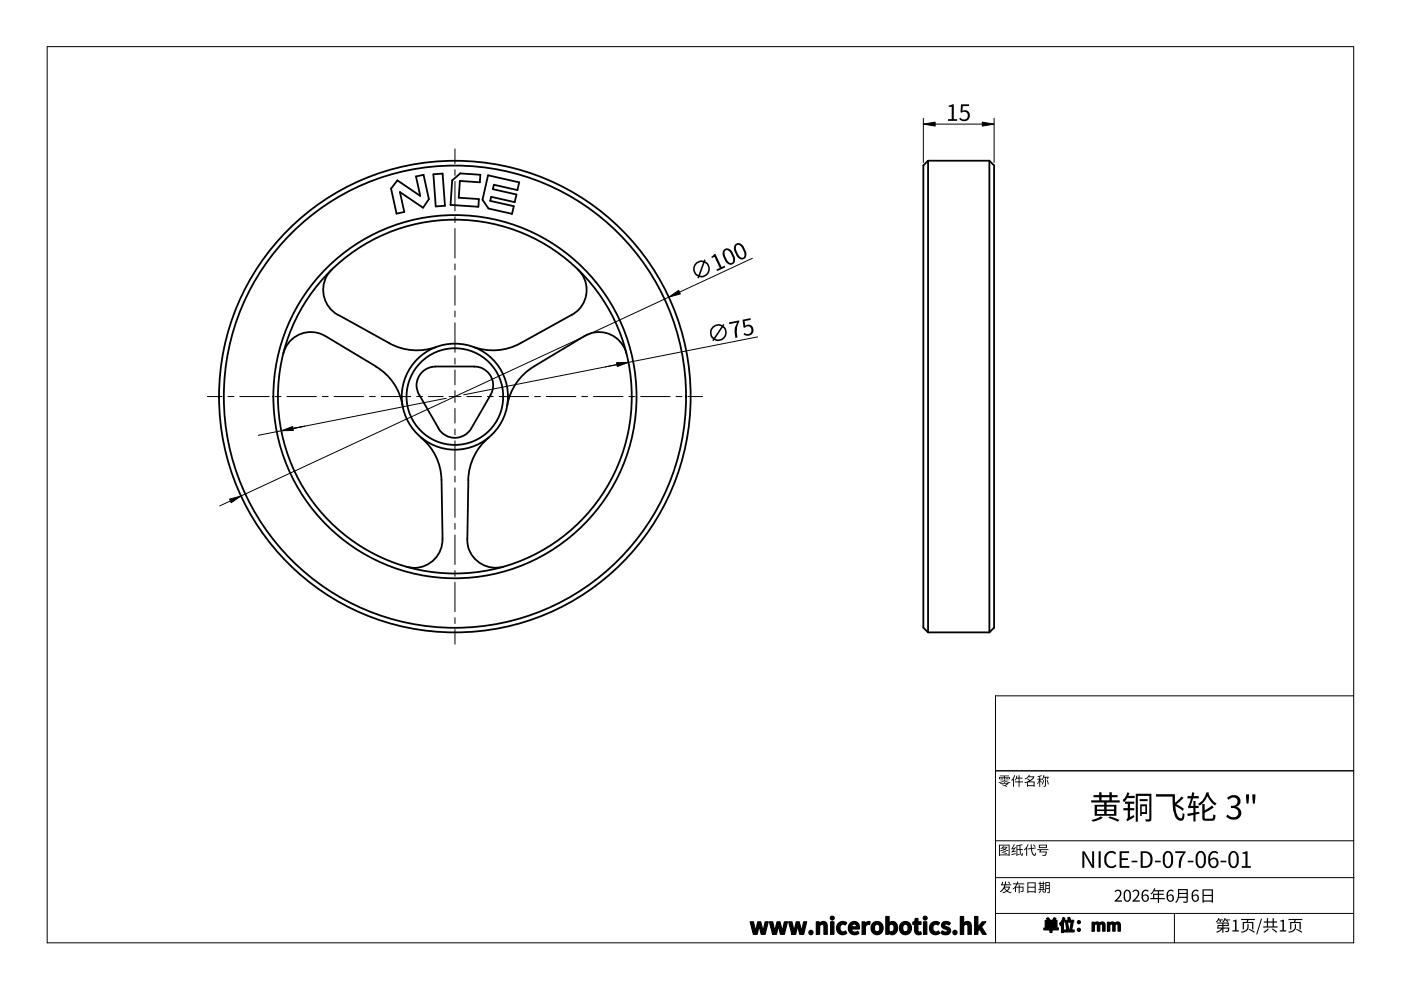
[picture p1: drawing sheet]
<svg xmlns="http://www.w3.org/2000/svg" width="297mm" height="210mm" viewBox="0 0 297 210" stroke-linecap="round" stroke-linejoin="round" font-family="sans-serif">
<g fill="none" stroke="#000" stroke-width=".38">
<path d="M84.3 38.2l4.8 3.3-.9-4.1 1.6-.3 1.1 5.1-1.2 1.8-4.9-3.3 .9 4.2-1.6 .4-1.2-5.3zM91.9 36.9l1.9-.1 .5 6.8-1.9 .2zM95.9 38.3l1.7-1.5 4.2 .3-.1 1.6-4.2-.3-.2 3.5 4.2 .3-.1 1.6-5.9-.4zM103.5 37.2l6.6 1.5-.4 1.6-5-1.1-.2 .9 5 1.1-.4 1.7-5-1.2-.2 .9 5 1.1-.3 1.6-5-1.1-1.3-1.9zM196.8 34.1h13M196.8 34.1v100M196.8 34.1l-1 1v98l1 1M209.8 34.1l1 1v98l-1 1M209.8 34.1v100M70.3 57.2a6.1 6.1 0 0 0 1.3 9.5l11 6.1M122.6 57.2a6 6 0 0 1-1.3 9.5l-10.9 6.1M69 71.3a6 6 0 0 0-8.9 3.6"/>
<path d="M69 71.3l10.7 6.4M79.7 77.7a11.7 11.7 0 0 1 5.6 8.3M82.5 72.8a12.1 12.1 0 0 0 10 .7M92.3 77.7a4 4 0 0 0-3.4 6M92.3 77.7h8.3M100.5 77.7a4 4 0 0 1 3.5 6M110.3 72.8a12.1 12.1 0 0 1-10 .7M113.2 77.7a12 12 0 0 0-5.7 8.3M132.8 74.9a6 6 0 0 0-8.9-3.6l-10.7 6.4M88.9 83.7l4.1 7.2a4 4 0 0 0 6.9 0l4.1-7.2M89.2 92.8a11.8 11.8 0 0 1 4.4 9l.2 12.5a6 6 0 0 1-7.7 5.9M103.6 92.8a12.1 12.1 0 0 0-4.3 9l-.2 12.5a6 6 0 0 0 7.6 5.9"/>
<path d="M209.8 134.1h-13"/>
<circle cx="96.4" cy="84.1" r="11.3"/>
<circle cx="96.4" cy="84.1" r="10.2"/>
<circle cx="96.4" cy="84.1" r="37.5"/>
<circle cx="96.4" cy="84.1" r="50"/>
<circle cx="96.4" cy="84.1" r="49"/>
<circle cx="96.5" cy="84.1" r="38.5"/>
</g>
<path d="M10 9.9h277v190h-277z" fill="none" stroke="#000" stroke-width=".21"/>
<path d="M287 147.5h-75.9v52.4M211.1 163.4h75.9M211.1 178.3h75.9M249 193.7v6.2M286.9 193.7h-75.8M287.1 186.1h-76" fill="none" stroke="#000" stroke-width=".21"/>
<g fill="#000">
<path d="M201.2 22.4l1-.3v3.2h.7v.3h-1.9v-.3h.8v-2.6h-.6zM203.8 22.1h1.7v.4h-1.4v1a1.14 1.14 0 0 1 1.5 .8 1.14 1.14 0 0 1-1.1 1.4l-.5-.1-.5-.3-.1-.1 .2-.3a.84 .84 0 0 0 1.1 .5 .84 .84 0 0 0 .4-1.2 .84 .84 0 0 0-1.1-.4h-.4zM150.8 54.5l.9-.7 1.3 2.8 .6-.3 .2 .4-1.8 .8-.1-.3 .7-.4-1.1-2.3-.6 .2zM154.5 68.4l2.2-.5v.3a4.8 4.8 0 0 0-.3 3.4l-.5 .1a3.9 3.9 0 0 1 .4-3.3l-1.7 .3zM157.4 67.8l1.7-.3 .1 .3-1.3 .3 .1 1a1.15 1.15 0 0 1 1.8 .6 1.15 1.15 0 0 1-1.2 1.5l-1-.3 .2-.3a.84 .84 0 0 0 1.2 .2 .84 .84 0 0 0 .2-1.2 .84 .84 0 0 0-1.2-.2h-.4zM212 164.4h1.9v.2h-.9v.1h1.1v.5h-.2v-.3h-.9v.4h-.2v-.4h-.8v.3h-.2v-.5h1v-.1h-.8zM212.1 165.3h.6v.1h-.6zM212.1 165h.6v.2h-.6zM211.7 165.9l1.3-.5 .4 .3 .8 .2-.1 .1-1.2-.4-1.1 .4zM213.2 165.3h.6v.1h-.6zM213.2 165h.6v.2h-.6zM212.1 166h.9l-.2-.2 .1-.1 .2 .2-.1 .1 .9 .1-.7 .5 .3 .1-.1 .1-1-.4 .1-.1 .5 .2 .5-.3h-1.4z"/>
<path d="M215 164.3l.2 .1-.2 .6v1.8h-.2v-1.5l-.3 .3-.1-.2zM215.5 164.5h.2l-.1 .4h.4v-.5h.2v.5h.6v.2h-.6v.6h.7v.2h-.7v.9h-.2v-.9h-.8v-.2h.8v-.6h-.5l-.2 .4-.1-.1zM217.9 179l.2 .1-.3 .5v1.9h-.2v-1.6l-.4 .4-.1-.2zM219 179.1l.1-.1 .5 .5-.2 .1zM218.5 179h.2l.1 .8 .8-.1v.2l-.8 .1 .3 1.1 .3 .1 .1-.4 .2 .1-.1 .2a.4 .4 0 0 1-.4 .4 .4 .4 0 0 1-.4-.5l-.2-1-.7 .1v-.2l.7-.1zM221.2 165.4h.2l-.4 1-.2-.1zM221.9 165.4h.2l.3 .9-.2 .1zM220 164.6l.8-.2 .1 .1-.4 .1v.5h.4v.2l.3-1 .2 .1-.1 .3h1.1l-.2 .5h-.2l.1-.3h-.3l-.1 1.9h-.4l-.1-.2h.4v-1.7h-.3l-.3 .5-.5-.1 .4 .5-.1 .2-.3-.4v1.2h-.2v-1.2l-.3 .7-.1-.1 .4-.9h-.4v-.2h.4v-.4h-.3zM231.4 173.9l2-.8 .4 .3a3.5 3.5 0 0 1-2.1 .7zM235.3 173.1l2.1 .8-.4 .3-2-.8zM239 168l.5 .1-.3 .6h1.4v.5h-1.6l-.7 .9-.3-.5a2.86 2.86 0 0 0 1-1.6zM238.5 170h2v.4h-.9v.9h.9v.5h-.9v1.4l.8-.4 .1 .4-1.5 1-.2-.4 .3-.5v-1.5h-.9v-.5h.9v-.9h-.6z"/>
<path d="M241.6 169.4h1.7v.5h-1.7zM240.8 168.3h3.3v5.4l-.2 .4-.9 .1-.2-.5 .9-.1v-4.8h-2.5v5.4h-.4zM245.1 168.4h4v1.8l1.4-1.3 .4 .2-1.5 1.4 1.6 1-.3 .4-1.5-1 .2 1.5 .4 .8 .4 .3h.3l.2-1.2 .4 .3v.5a.85 .85 0 0 1-.6 .9 .85 .85 0 0 1-1-.3 4 4 0 0 1-.9-3.2v-1.6h-3.5zM251.8 168.8h.8l.1-.8 .5 .1-.1 .7h1.1v.5h-1.3l-.5 1.6h.6v-1.1h.5v1.1h.7v.4h-.7v.9l.8-.1v.4l-.8 .2v1.5h-.5v-1.4l-1.2 .2-.1-.5 1.3-.2v-1l-1 .1-.2-.4 .7-1.7h-.7zM254.9 170.5h.5v1.3l1.6-1 .3 .4-1.9 1.1 .1 1.2 1.5 .1 .2-.3v-.7l.4 .2a.82 .82 0 0 1-.4 1.2h-1.8l-.4-.2zM255.8 168l.5 .1v.1a3.4 3.4 0 0 0 1.7 2.2l-.4 .4-1.2-1.2-.4-.8-.9 1.4-.8 .6-.3-.3 .9-.7zM260.2 169.2a1.57 1.57 0 0 1 1.6-.7 1.57 1.57 0 0 1 1.2 1.3l-.1 .6-.3 .4-.5 .3a1.39 1.39 0 0 1 1.1 1.6 1.39 1.39 0 0 1-1.6 1.1l-.7-.1-.8-.4-.1-.2 .3-.4a1.22 1.22 0 0 0 1.2 .6 1.22 1.22 0 0 0 1-.8 1.02 1.02 0 0 0-.9-1.2h-.6v-.5a1.03 1.03 0 0 0 1.4-.9 1 1 0 0 0-.9-.9 1 1 0 0 0-1 .6zM264.2 168.4h.6l-.1 2h-.4zM265.5 168.4h.7l-.2 2h-.3zM159.1 195.4h.6l.5 2.1 .5-2.1h.6l.5 2.1 .4-2.1h.7l-.7 2.7h-.8l-.4-1.9-.5 1.9h-.8zM163.1 195.4h.7l.4 2.1 .6-2.1h.6l.5 2.1 .4-2.1h.7l-.7 2.7h-.8l-.5-1.9-.4 1.9h-.8zM167.2 195.4h.7l.4 2.1 .5-2.1h.7l.4 2.1 .5-2.1h.6l-.6 2.7h-.8l-.5-1.9-.4 1.9h-.8z"/>
<path d="M173.1 195.4h.5l.1 .4a.92 .92 0 0 1 1.1-.4 .92 .92 0 0 1 .6 1v1.7h-.7v-1.6a.48 .48 0 0 0-.3-.5 .48 .48 0 0 0-.6 .3v1.8h-.7zM176.1 195.4h.7v2.7h-.7zM177.7 195.9a1.29 1.29 0 0 1 1.8-.2l-.3 .4a.72 .72 0 0 0-.9 0 .72 .72 0 0 0-.2 .9 .68 .68 0 0 0 .5 .6 .68 .68 0 0 0 .7-.2l.2 .4-.1 .2a1.33 1.33 0 0 1-1.5-.1 1.33 1.33 0 0 1-.5-1.3zM182.8 195.4h.6v.5a.8 .8 0 0 1 1.1-.5l-.1 .6a.64 .64 0 0 0-.9 .5v1.6h-.7zM194 194.7h.6v.7h.7v.6h-.7v1.4l.3 .2h.3l.1 .5-.5 .1a.83 .83 0 0 1-.9-1v-1.2h-.4v-.5l.5-.1zM195.8 195.4h.7v2.7h-.7zM197.4 195.9a1.3 1.3 0 0 1 1.8-.2l-.3 .4a.72 .72 0 0 0-.9 0 .72 .72 0 0 0-.2 .9 .68 .68 0 0 0 .5 .6 .68 .68 0 0 0 .7-.2l.2 .4-.8 .4a1.38 1.38 0 0 1-1.3-.9 1.38 1.38 0 0 1 .3-1.4zM199.8 195.7a1.29 1.29 0 0 1 1.7 0l-.3 .4-.3-.1a.34 .34 0 0 0-.6 0 .34 .34 0 0 0 .4 .5 .86 .86 0 0 1 .8 .9 .86 .86 0 0 1-1 .8h-.4l-.6-.4 .3-.4 .8 .2a.26 .26 0 0 0 .3-.2 .26 .26 0 0 0-.2-.3h-.1a.88 .88 0 0 1-.8-.5 .88 .88 0 0 1 0-.9zM203.6 194.3h.7v1.5a.91 .91 0 0 1 1.1-.4 .91 .91 0 0 1 .5 1v1.7h-.7v-1.6a.48 .48 0 0 0-.3-.5 .48 .48 0 0 0-.6 .3v1.8h-.7zM206.6 194.3h.7v2.3l1-1.2h.7l-.9 1.1 1 1.6h-.8l-.6-1.1-.4 .4v.7h-.7zM212.4 180.7l1.1 .2-.1 .2-1.1-.3zM212.7 180.4l.6 .2-.1 .1-.6-.2z"/>
<path d="M213.7 187l.2-.1 .3 .4-.2 .1zM214.4 181.1l1-.2v.2l-.9 .2zM215 179l.1 .1-.4 .8 .4-.1 .1-.2 .2 .1-.6 .8 .6-.1v.1l-.9 .3-.1-.2 .5-.6-.4 .1-.1-.2zM214.8 187.3h.7l.2-.4h.2l-.1 .4h1.4v.2h-1.5l-.3 .5h.6v-.4h.2v.4h.8v1l-.6 .1v-.2h.4v-.7h-.6v1.2h-.2v-1.2h-.6v.9h-.2v-.9l-.4 .4-.1-.2 .3-.2 .5-.7h-.7zM220.5 188.8h.2l-.4 .6-.1-.1zM220.9 188.9l.2-.1 .3 .4-.2 .1zM219.9 180.1h2.4v.1h-1.6l-.1 .3 1.4 .1a.68 .68 0 0 1-.2 .7 .68 .68 0 0 1-.8 .1v-.1l.6-.1 .1-.5h-1.4l.2-.5h-.6zM225.4 194.6l.4 .1-.3 .7v2.3h-.4v-1.7l-.3 .3-.2-.5zM225.8 195.1h.7l-.1-.5 .4-.1 .1 .5-.3 .1h1v.4h-1.8zM225.9 195.7l.4-.1 .2 1.4-.4 .1zM227.1 195.6l.4 .1-.3 1.5h.5v.4h-2.1v-.4h1.2zM229.5 180.5h.4l1.7 2.9v-2.9h.4v3.5h-.5l-1.7-2.9 .1 2.9h-.4z"/>
<path d="M231.5 195.5h.5v.3l.3-.2a.56 .56 0 0 1 .8 .2 .64 .64 0 0 1 .8-.3 .64 .64 0 0 1 .4 .7v1.2h-.5v-1.2l-.2-.3-.4 .2v1.3h-.5v-1.2l-.3-.3-.4 .2v1.3h-.5zM234.8 195.5h.4v.3l.3-.2a.56 .56 0 0 1 .9 .2 .64 .64 0 0 1 .7-.3 .64 .64 0 0 1 .4 .7v1.2h-.4v-1.2l-.3-.3-.4 .2v1.3h-.5v-1.2l-.2-.3-.4 .2v1.3h-.5zM234.7 180.8a1.42 1.42 0 0 1 1.9 .1l-.2 .2a1.09 1.09 0 0 0-1.3-.1 1.09 1.09 0 0 0-.5 1.2 1.11 1.11 0 0 0 .5 1.3 1.11 1.11 0 0 0 1.4-.2l.2 .3a1.5 1.5 0 0 1-1.8 .3 1.5 1.5 0 0 1-.8-1.7 1.5 1.5 0 0 1 .6-1.4zM236.4 188.9a.83 .83 0 0 1 1.2 0 .83 .83 0 0 1-.1 1.2l-.7 .8h1.1v.3h-1.6v-.2a1.78 1.78 0 0 0 1.1-1.8l-.3-.3-.6 .3-.2-.2zM237.4 180.5h2v.4h-1.6v1.1h1.3v.3h-1.3v1.3h1.6v.4h-2zM239.9 182.5h1.2v.3h-1.2zM240.2 188.9a.83 .83 0 0 1 1.2 0 .83 .83 0 0 1-.1 1.2l-.7 .8h1.1v.3h-1.6v-.2a1.78 1.78 0 0 0 1.1-1.8l-.3-.3-.6 .3-.2-.2zM244.9 182.5h1.2v.3h-1.2zM249.2 180.5h2.2v.3a4.8 4.8 0 0 0-1.1 3.2h-.4l.1-1.3 .2-.9 .7-.9h-1.7zM251.8 182.5h1.2v.3h-1.2zM258.3 194.6l.2 .1-.1 .2h.9v.2h-.5l.1 .4h-.2l-.2-.4h-.2l-.3 .5-.2-.1zM258.8 182.5h1.2v.3h-1.2z"/>
<path d="M259.6 194.6l.3 .1-.1 .2h1v.2h-.6l.2 .4h-.2l-.3-.4h-.2l-.3 .5-.2-.2zM261.4 195.2l.8-.2v2.2h.5v.3h-1.4v-.3h.5v-1.8h-.4zM263.1 194.8h3v.3h-1.4l-.2 .4h1.2v1.6h-.2v-1.4h-1.8v1.4h-.2v-1.6h.8l.1-.4h-1.3zM263.4 180.7l1.1-.2v3.1h.7v.4h-1.9v-.4h.8v-2.6h-.7zM264.5 195.9h.2v.6a1.07 1.07 0 0 1-.8 1.1l-.7 .2-.1-.2a1.39 1.39 0 0 0 1.3-.8zM264.9 196.9l1.1 .7-.1 .2-1.2-.7zM267.4 194.8h.2l-1 3.3h-.3zM267.9 197.6l.9-.7 .2 .1-.9 .8zM269.6 197l.3-.1 .9 .7-.2 .2zM271.5 195.2l.7-.2v2.2h.5v.3h-1.4v-.3h.6v-1.8h-.4zM273.2 194.8h2.9v.3h-1.3l-.2 .4h1.2v1.6h-.3v-1.4h-1.7v1.4h-.3v-1.6h.8l.2-.4h-1.3zM274.5 195.9h.3v.6a1.07 1.07 0 0 1-.9 1.1l-.6 .2-.2-.2a1.39 1.39 0 0 0 1.4-.8z"/>
<path d="M274.9 196.9l1.2 .7-.2 .2-1.1-.7z"/>
<path d="M147.6 55.7l.2-.2a1.42 1.42 0 0 1 1.4-.2l.1-.3 .3 .1-.1 .3a1.77 1.77 0 0 1 .9 2.2 1.77 1.77 0 0 1-2.1 1.1l-.1 .3-.3-.1 .1-.3a1.78 1.78 0 0 1-.4-2.9zM147.8 55.9a1.43 1.43 0 0 0 .3 2.4l1-2.7h-.7zM149.4 55.7l-1 2.7a1.43 1.43 0 0 0 1.7-.9 1.43 1.43 0 0 0-.7-1.8z"/>
<path d="M153.5 52.9a1.13 1.13 0 0 1 1.8 .5 2.75 2.75 0 0 1 .5 2.1l-.4 .5a1.14 1.14 0 0 1-1.6-.6 2.72 2.72 0 0 1-.5-2.1zM153.7 53.2l-.1 .1a2.16 2.16 0 0 0 1.5 2.5v-.1a.79 .79 0 0 0 .2-1.1l-.2-.5a1.13 1.13 0 0 0-1.1-1.1z"/>
<path d="M155.9 51.8a1.13 1.13 0 0 1 1.8 .5 2.74 2.74 0 0 1 .5 2.1l-.4 .5a1.14 1.14 0 0 1-1.6-.6 2.72 2.72 0 0 1-.5-2.1zM156.2 52.1l-.1 .1a2.16 2.16 0 0 0 1.4 2.4h.1a.79 .79 0 0 0 .1-1.1l-.2-.5a1.13 1.13 0 0 0-1.1-1.1z"/>
<path d="M151.1 69.2l.6-.4a1.42 1.42 0 0 1 1.4 .2l.2-.3 .3 .2-.2 .3a1.77 1.77 0 0 1 .4 2.3 1.77 1.77 0 0 1-2.3 .6l-.2 .2-.3-.1 .2-.3a1.76 1.76 0 0 1-.1-2.7zM151.3 69.4a1.44 1.44 0 0 0 .1 2.2l1.6-2.4-.6-.2zM153.2 69.4l-1.6 2.4a1.43 1.43 0 0 0 1.9-.5 1.43 1.43 0 0 0-.3-1.9z"/>
<path d="M211.8 179.1h2.3v2.4l-.2-.1-2.1 .1zM212 179.3v1.9h1.9v-1.9z"/>
<path d="M212.1 179.9l.6-.6 .2 .1-.1 .1h.7l.1 .1-.1 .2-.4 .3 .7 .2-.1 .1h-.3a.69 .69 0 0 0-1 0l-.3 .1-.1-.2 .8-.2-.3-.3-.3 .2zM212.6 179.7l.3 .3 .4-.3z"/>
<path d="M217.2 165.1l.5-.2 .5-.6 .2 .1-.2 .2 1.1 .1-.2 .4-.8 .6h1.1v1.1h-.3v-.1h-1.2v.1h-.2v-.9l-.4 .2-.1-.2 1-.4-.4-.3 .1-.1 .3 .2a.73 .73 0 0 0 .8-.5 2.15 2.15 0 0 0-1.6 .4zM217.9 165.9v.6h1.2v-.6z"/>
<path d="M220.3 179.1h1.7v.7h-1.7zM220.5 179.3v.3h1.3v-.3z"/>
<path d="M231.8 168.6h1.2v-.6h.6v.6h1.6v-.6h.5v.6h1.2v.4h-1.2v.7h1.7v.5h-2.8v.4h2.1v2.4h-4.6v-2.4h2v-.4h-2.7v-.5h1.6v-.7h-1.2zM233.6 169v.7h1.6v-.7zM234.6 172v.6h1.6v-.6zM234.6 171v.6h1.6v-.6zM232.6 172v.6h1.5v-.6zM232.6 171v.6h1.5v-.6z"/>
<path d="M241.7 170.5h1.5v2.1h-1.1v.4h-.4zM242.1 170.9v1.3h.7v-1.3z"/>
<path d="M180.4 195.6a1.16 1.16 0 0 1 1.4 0 1.16 1.16 0 0 1 .4 1.4h-1.6a.77 .77 0 0 0 .5 .6 .77 .77 0 0 0 .8-.2l.2 .5a1.42 1.42 0 0 1-2-.3 1.42 1.42 0 0 1 .3-2zM180.6 196.2l-.1 .3h1.1a.53 .53 0 0 0-.3-.6 .53 .53 0 0 0-.7 .3z"/>
<path d="M184.6 196.8a1.36 1.36 0 0 1 2.7 0 1.36 1.36 0 0 1-2.7 0zM185.6 196a.87 .87 0 0 0-.3 .9 .87 .87 0 0 0 .7 .7 .83 .83 0 0 0 .6-.9 .83 .83 0 0 0-.8-.7z"/>
<path d="M187.8 194.3h.7v1.4l.1-.1a1.06 1.06 0 0 1 1.2 0 1.06 1.06 0 0 1 .5 1.1 1.11 1.11 0 0 1-.4 1.2 1.11 1.11 0 0 1-1.2 .1l-.3-.2v.3h-.6zM188.5 196.2v1.2l.5 .2a.88 .88 0 0 0 .6-.7 .88 .88 0 0 0-.3-.9h-.4z"/>
<path d="M190.6 196.8a1.36 1.36 0 0 1 2.7 0 1.36 1.36 0 0 1-2.7 0zM191.7 196a.86 .86 0 0 0-.4 1 .86 .86 0 0 0 .8 .6 .84 .84 0 0 0 .5-.9 .84 .84 0 0 0-.8-.7z"/>
<path d="M212.5 187h.2l-.2 .5h.5l.1-.6h.2l-.1 .6h1.2v.2h-1.2l-.1 .3h1.1l-.6 .9 .9 .3-.1 .2-.9-.4-.9 .4-.1-.2 .8-.3-.4-.6-.4 .6-.4 .3-.1-.2 .4-.3 .5-1h-.6l-.1-.1zM213 188.2l.5 .5 .4-.5z"/>
<path d="M215.5 179.2l1.2-.2 .1 .2-.5 .1 .1 .5v.2h.4v.2h-.4l.1 .9 .2 .1 .1-.4 .1 .1v.4a.28 .28 0 0 1-.4 .1 .28 .28 0 0 1-.2-.3l-.1-.9h-.5v1l.5-.2v.2l-.7 .3-.1-.2zM215.7 179.4v.6h.5l-.1-.7z"/>
<path d="M217.8 187.1h1.8v2.2h-.2v-.1h-1.4v.1h-.2zM218 188.2v.8h1.4v-.8zM218 187.3v.7h1.4v-.7z"/>
<path d="M220.4 186.9h.2v.3h.5v-.3h.2v.3h.2v.2h-.2v1.1h.2v.2h-1.3v-.2h.2v-1.1h-.2v-.2h.2zM220.6 188.3v.2h.5v-.2zM220.6 187.8v.3h.5v-.3zM220.6 187.4v.3h.5v-.3z"/>
<path d="M221.6 187h1v2.2l-.2 .2h-.3l-.1-.2h.4v-.7h-.6l-.1 .6-.2 .3-.1-.1 .2-.9zM221.8 187.8v.5h.6v-.5zM221.8 187.2v.4h.6v-.4z"/>
<path d="M221.9 194.7l.3-.1 .4 .5h-.2h.8l.2-.5 .5 .1-.3 .4h.5v1.5h-1.1v.2h1.4v.4h-1.4v.5h-.4v-.5h-1.3v-.4h1.3v-.2h-1v-1.5h.6zM223 196v.2h.7v-.2zM223 195.5v.2h.7v-.2zM222 196v.2h.6v-.2zM222 195.5v.2h.6v-.2z"/>
<path d="M238.6 188.8l.3-.2a.92 .92 0 0 1 .9 1.3 .96 .96 0 0 1-.8 1.3 .92 .92 0 0 1-.8-1.3l.1-.7zM238.7 189a1.54 1.54 0 0 0 .2 2h.1a.57 .57 0 0 0 .5-.7 1.1 1.1 0 0 0-.4-1.4z"/>
<path d="M241.8 180.5h.9a1.79 1.79 0 0 1 1.7 1.4 1.79 1.79 0 0 1-1 2l-1.6 .1zM242.3 180.9v2.7a1.42 1.42 0 0 0 1.6-1.1 1.42 1.42 0 0 0-1-1.6z"/>
<path d="M242.4 188.8l.7-.2 .4 .3-.1 .2-.4-.2a.65 .65 0 0 0-.7 .6v.4a.76 .76 0 0 1 1.1 0 .76 .76 0 0 1 0 1.1 .76 .76 0 0 1-1.1-.1l-.3-.5a1.66 1.66 0 0 1 .4-1.6zM242.4 190.1a.6 .6 0 0 0 .5 .9 .54 .54 0 0 0 .4-.8 .54 .54 0 0 0-.9-.1z"/>
<path d="M244.7 188.3l.2 .1-.1 .3h2v.3h-1.1v.5h1v.2h-1v.7h1.3v.3h-1.3v.7h-.2v-.7h-1.6v-.3h.6v-.9h1v-.5h-.8l-.6 .6-.2-.1 .3-.3zM244.7 189.7v.7h.8v-.7z"/>
<path d="M247 180.6a1.08 1.08 0 0 1 1.2 0 1.08 1.08 0 0 1 .5 1 2.74 2.74 0 0 1-.4 2.2l-.7 .3a1.13 1.13 0 0 1-1.1-1.3 2.72 2.72 0 0 1 .4-2.1zM247.3 180.9a2.16 2.16 0 0 0 .2 2.8h.1a.79 .79 0 0 0 .7-1v-.5a1.13 1.13 0 0 0-.6-1.4z"/>
<path d="M247.7 188.8l.7-.2 .4 .3-.1 .2-.4-.2a.65 .65 0 0 0-.7 .6v.4a.76 .76 0 0 1 1.1 0 .76 .76 0 0 1 0 1.1 .76 .76 0 0 1-1.1-.1l-.3-.5a1.66 1.66 0 0 1 .4-1.6zM247.7 190.1a.58 .58 0 0 0 0 .6 .58 .58 0 0 0 .6 .3 .55 .55 0 0 0 .3-.9 .55 .55 0 0 0-.9 0z"/>
<path d="M249.8 188.5h2v2.7l-.1 .2h-.8l-.1-.2 .7-.1 .1-.7h-1.7l-.4 .9-.2 .1-.1-.1 .4-.6 .1-.6zM250 189.6v.5h1.6v-.5zM250 188.7v.6h1.6v-.6z"/>
<path d="M253 188.8l.7-.2 .4 .3-.1 .2-.4-.2a.65 .65 0 0 0-.7 .6v.4a.76 .76 0 0 1 1.1 0 .76 .76 0 0 1 0 1.1 .76 .76 0 0 1-1.1-.1l-.3-.5a1.66 1.66 0 0 1 .4-1.6zM253 190.1a.6 .6 0 0 0 .5 .9 .54 .54 0 0 0 .4-.8 .54 .54 0 0 0-.9-.1z"/>
<path d="M254 180.6a1.08 1.08 0 0 1 1.2 0 1.08 1.08 0 0 1 .5 1 2.74 2.74 0 0 1-.4 2.2 1.06 1.06 0 0 1-1.2 .1 1.06 1.06 0 0 1-.6-1.1 2.72 2.72 0 0 1 .4-2.1zM254.2 180.9a2.16 2.16 0 0 0 .3 2.8h.1a.79 .79 0 0 0 .6-1v-.5a1.13 1.13 0 0 0-.5-1.4z"/>
<path d="M255 188.6h2.2v2.8h-.3v-.2h-1.7v.2h-.2zM255.2 190v.9h1.7v-.9zM255.2 188.8v.9h1.7v-.9z"/>
<path d="M256.7 180.7a1.11 1.11 0 0 1 1.6 .1l-.3 .3-.4-.3a.92 .92 0 0 0-1 .9v.5a1.02 1.02 0 0 1 1.3-.2 1.02 1.02 0 0 1 .4 1.3 1.11 1.11 0 0 1-1.2 .7 1.11 1.11 0 0 1-.9-1.1 2.32 2.32 0 0 1 .5-2.2zM256.7 182.4a.84 .84 0 0 0 .6 1.3 .76 .76 0 0 0 .6-1.1 .76 .76 0 0 0-1.2-.2z"/>
<path d="M258 195.6h2.5v.7h-1.1v.4h1.2l-.2 .9h-.6l-.1-.2h.5l.2-.5h-1v.9h-.3v-.8a1.47 1.47 0 0 1-1.1 .7l-.2-.1 1.1-.7h-.9l.2-.8h.9v-.3h-1.1zM259.4 195.8v.3h.9v-.3zM258.4 196.3l-.1 .4h.8v-.4z"/>
<path d="M260.9 180.6a1.08 1.08 0 0 1 1.2 0 1.08 1.08 0 0 1 .5 1 2.74 2.74 0 0 1-.4 2.2l-.5 .3a1.14 1.14 0 0 1-1.3-1.3 2.72 2.72 0 0 1 .4-2.1zM261.2 180.9a2.16 2.16 0 0 0 .2 2.8h.1a.79 .79 0 0 0 .7-1v-.5a1.13 1.13 0 0 0-.6-1.4z"/>
<path d="M268.6 194.7h.3v.7h.9v-.7h.3v.7h.7v.2h-.7v.8h.8v.3h-3.1v-.3h.8v-.8h-.7v-.2h.7zM268.9 195.6v.8h.9v-.8z"/>
<circle cx="171.9" cy="197.7" r=".45"/>
<circle cx="176.5" cy="194.6" r=".4"/>
<circle cx="196.2" cy="194.6" r=".4"/>
<circle cx="202.5" cy="197.7" r=".45"/>
<circle cx="228.7" cy="197.1" r=".32"/>
<circle cx="228.7" cy="195.5" r=".32"/>
</g>
<g fill="none" stroke="#000" stroke-width=".25">
<path d="M159.1 195.4h.6l.5 2.1 .5-2.1h.6l.5 2.1 .4-2.1h.7l-.7 2.7h-.8l-.5-1.9-.4 1.9h-.8zM163.1 195.4h.7l.4 2.1 .6-2.1h.6l.5 2.1 .4-2.1h.7l-.7 2.7h-.8l-.5-1.9-.4 1.9h-.8zM167.2 195.4h.7l.4 2.1 .5-2.1h.7l.4 2.1 .5-2.1h.6l-.6 2.7h-.8l-.5-1.9-.4 1.9h-.8zM173.1 195.4h.5l.1 .4a.92 .92 0 0 1 1.1-.4 .92 .92 0 0 1 .6 1v1.7h-.7v-1.6a.48 .48 0 0 0-.3-.5 .48 .48 0 0 0-.6 .3v1.8h-.7zM176.1 195.4h.7v2.7h-.7zM177.7 195.9a1.29 1.29 0 0 1 1.8-.2l-.3 .4a.72 .72 0 0 0-.9 0 .72 .72 0 0 0-.2 .9 .68 .68 0 0 0 .5 .6 .68 .68 0 0 0 .7-.2l.2 .4a1.36 1.36 0 0 1-1.8-.1 1.36 1.36 0 0 1 0-1.8zM180.4 195.6a1.16 1.16 0 0 1 1.4 0 1.16 1.16 0 0 1 .4 1.4h-1.6a.77 .77 0 0 0 .5 .6 .77 .77 0 0 0 .8-.2l.2 .5a1.42 1.42 0 0 1-2-.3 1.42 1.42 0 0 1 .3-2zM180.6 196.2a.53 .53 0 0 1 .7-.3 .53 .53 0 0 1 .3 .6h-1.1zM182.8 195.4h.6v.5a.8 .8 0 0 1 1.1-.5l-.1 .6a.64 .64 0 0 0-.9 .5v1.6h-.7zM185.6 196l.3-.1a.8 .8 0 0 1 .7 .9 .8 .8 0 0 1-.9 .7 1.03 1.03 0 0 1-.1-1.5zM187.8 194.3h.7v1.4l.1-.1a1.06 1.06 0 0 1 1.2 0 1.06 1.06 0 0 1 .5 1.1 1.1 1.1 0 0 1-.5 1.3 1.1 1.1 0 0 1-1.4-.2v.3h-.6zM188.5 196.2l.5-.2a.7 .7 0 0 1 .6 1l-.5 .6-.5-.1z"/>
<path d="M191.7 196l.2-.1a.8 .8 0 0 1 .7 .9 .8 .8 0 0 1-.9 .7 1.03 1.03 0 0 1 0-1.5zM194 194.7h.6v.7h.7v.6h-.7v1.4l.3 .2h.3l.1 .5h-.1a.88 .88 0 0 1-.9-.1 .88 .88 0 0 1-.4-.8v-1.2h-.4v-.5l.5-.1zM195.8 195.4h.7v2.7h-.7zM197.4 195.9a1.3 1.3 0 0 1 1.8-.2l-.3 .4a.72 .72 0 0 0-.9 0 .72 .72 0 0 0-.2 .9 .68 .68 0 0 0 .5 .6 .68 .68 0 0 0 .7-.2l.2 .4a1.36 1.36 0 0 1-1.8-.1 1.36 1.36 0 0 1 0-1.8zM199.8 195.7a1.29 1.29 0 0 1 1.7 0l-.3 .4-.3-.1a.34 .34 0 0 0-.6 0 .34 .34 0 0 0 .4 .5 .86 .86 0 0 1 .9 .9 .86 .86 0 0 1-1.1 .8h-.4l-.6-.4 .3-.4 .8 .2a.26 .26 0 0 0 .3-.2 .26 .26 0 0 0-.2-.3h-.1a.88 .88 0 0 1-.8-.5 .88 .88 0 0 1 0-.9zM203.6 194.3h.7v1.5a.91 .91 0 0 1 1.1-.4 .91 .91 0 0 1 .5 1v1.7h-.7v-1.6a.48 .48 0 0 0-.3-.5 .48 .48 0 0 0-.6 .3v1.8h-.7zM206.6 194.3h.7v2.3l1-1.2h.7l-.9 1.1 1 1.6h-.8l-.6-1.1-.4 .4v.7h-.7zM222 196h.6v.2h-.6zM222 195.5h.6v.2h-.6zM223 195.5h.7v.2h-.7zM223 196h.7v.2h-.7zM224.4 196.8h-1.4v-.2h1.1v-1.5h-.5l.3-.4-.5-.1-.2 .5h-.8h.2l-.4-.5-.3 .1 .3 .4h-.6v1.5h1v.2h-1.3v.4h1.3v.5h.4v-.5h1.4v-.4"/>
<path d="M225.4 194.6l.4 .1-.3 .7v2.3h-.4v-1.7l-.3 .3-.2-.5zM225.8 195.1h.7l-.1-.5 .4-.1 .1 .5-.3 .1h1v.4h-1.8zM225.9 195.7l.4-.1 .2 1.4-.4 .1zM227.1 195.6l.4 .1-.3 1.5h.5v.4h-2.1v-.4h1.2zM231.5 195.5h.5v.3l.3-.2a.56 .56 0 0 1 .8 .2 .64 .64 0 0 1 .8-.3 .64 .64 0 0 1 .4 .7v1.2h-.5v-1.2l-.2-.3-.4 .2v1.3h-.5v-1.2l-.3-.3-.4 .2v1.3h-.5zM234.8 195.5h.4v.3l.3-.2a.56 .56 0 0 1 .9 .2 .64 .64 0 0 1 .7-.3 .64 .64 0 0 1 .4 .7v1.2h-.4v-1.2l-.3-.3-.4 .2v1.3h-.5v-1.2l-.2-.3-.4 .2v1.3h-.5z"/>
<circle cx="171.9" cy="197.7" r=".45"/>
<circle cx="176.5" cy="194.6" r=".4"/>
<circle cx="186" cy="196.8" r="1.36"/>
<circle cx="192" cy="196.8" r="1.36"/>
<circle cx="196.2" cy="194.6" r=".4"/>
<circle cx="202.5" cy="197.7" r=".45"/>
<circle cx="228.7" cy="197.1" r=".32"/>
<circle cx="228.7" cy="195.5" r=".32"/>
</g>
<path d="M233.2 180.5v3.5" fill="none" stroke="#000" stroke-width=".44"/>
<g fill="none" stroke="#000" stroke-width=".21">
<path d="M96.5 31.6v3.1M96.5 36v1.2M96.5 38.5v6.2M96.5 46v1.2M96.5 48.5v6.2M96.5 56v1.2M96.5 58.5v6.2M96.5 66v1.2M96.5 68.5v6.2M96.5 76v1.2M96.5 78.5v3.1M47.1 84.1h-3.1"/>
<path d="M49.6 84.1h-1.3M57.1 84.1h-6.3M59.6 84.1h-1.3M67.1 84.1h-6.3M69.6 84.1h-1.3M77.1 84.1h-6.3M79.6 84.1h-1.3M87.1 84.1h-6.3M89.6 84.1h-1.3M94 84.1h-3.2M95.2 84.1h2.5M96.5 82.8v2.5"/>
<path d="M96.5 86.6v3.1M96.5 91v1.2M96.5 93.5v6.2M99 84.1h3.1M103.3 84.1h1.3M105.8 84.1h6.3M113.3 84.1h1.3M115.8 84.1h6.3M123.3 84.1h1.3M125.8 84.1h6.3M133.3 84.1h1.3M135.8 84.1h6.3"/>
<path d="M143.3 84.1h1.3M145.8 84.1h3.2M96.5 101v1.2M96.5 103.5v6.2M96.5 111v1.2M96.5 113.5v6.2M96.5 121v1.2M96.5 123.5v6.2M96.5 131v1.2M96.5 133.5v3.1"/>
</g>
<path d="M195.8 25.1v9.4M208.3 26.3h-10M210.8 25.1v9.4M159.5 54.8l-15.4 7.1M141.8 63l-90.7 42.2M160.6 71.4l-62.3 12.3M94.6 84.4l-39.8 7.9M48.8 106.2l-2.2 1.1" fill="none" stroke="#000" stroke-width=".21"/>
<path d="M195.8 26.3l2.5-.4v.8zM208.3 25.9l2.5 .4-2.5 .4zM130.7 76.9l2.6-.1-2.4 .9zM141.8 63l2.1-1.4 .3 .7zM59.7 91.3l2.3-.9 .2 .9zM48.7 105.8l2.4-.6-2.1 1.4z" fill="#000" stroke="#000" stroke-width=".21"/>
</svg>
